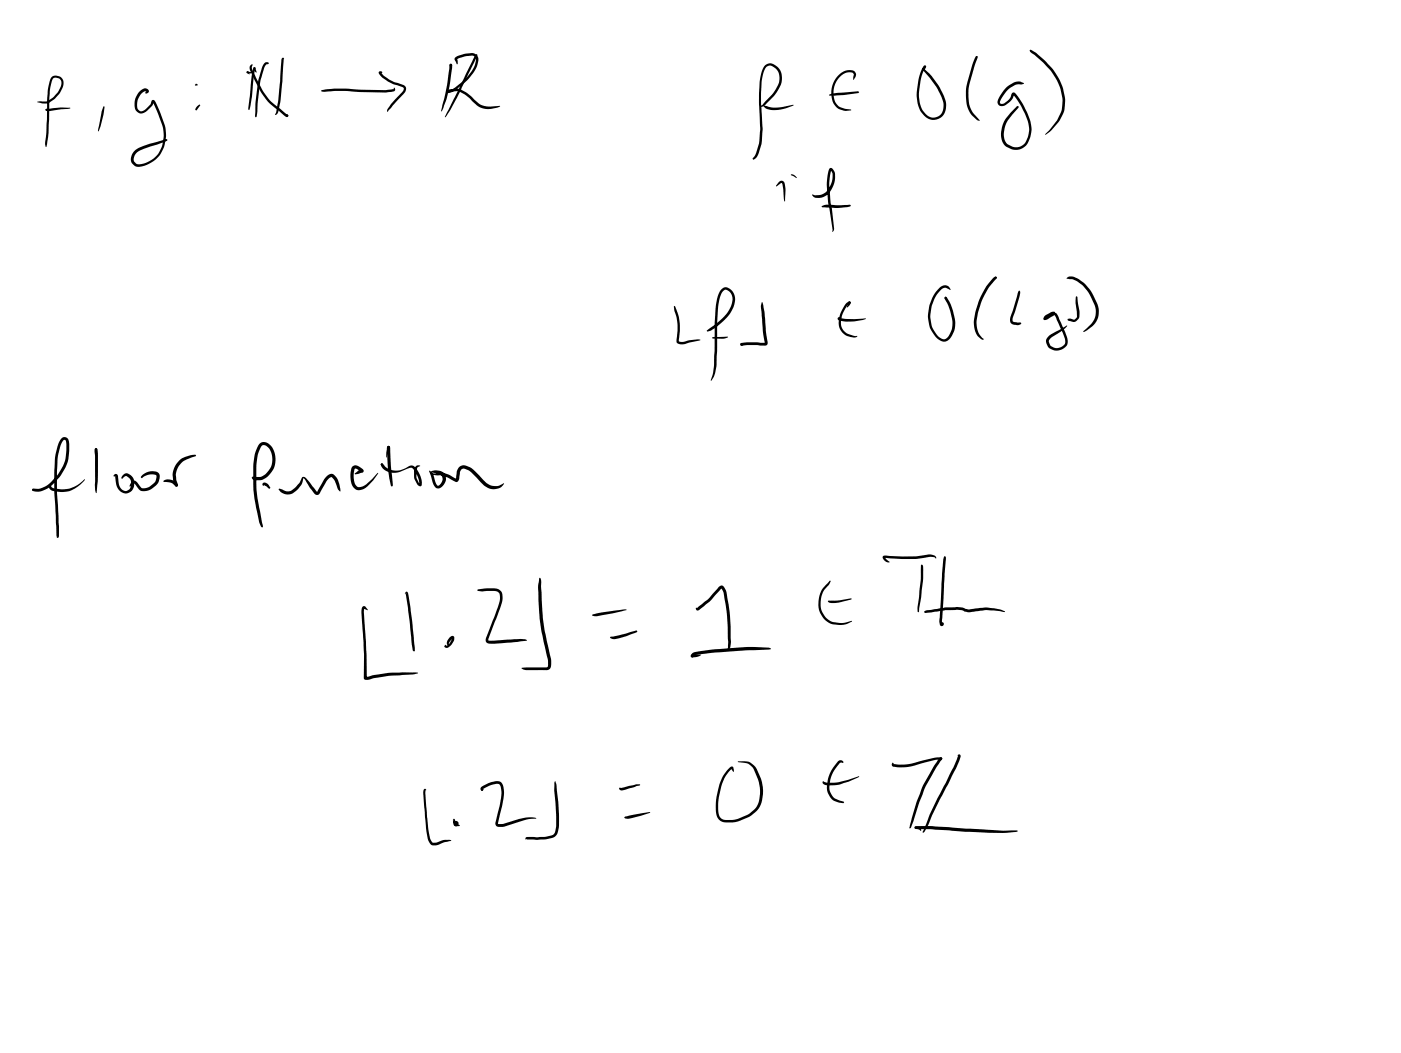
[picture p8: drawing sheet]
<svg xmlns="http://www.w3.org/2000/svg" width="108mm" height="81mm" viewBox="0 0 108 81" stroke-linecap="round" stroke-linejoin="round" font-family="sans-serif">
<g fill="#000">
<path d="M4 5.9l.3-.1 .3 .1a.63 .63 0 0 1 .2 .9 1.69 1.69 0 0 1-1.6 1.2l-.3-.1 .8-.1a1.86 1.86 0 0 0 1-1.4l-.1-.3-.5-.1a2.03 2.03 0 0 0-.3 1.2v.7a13.5 13.5 0 0 1-.2 3.4h-.1v-.2l.1-2.9a4.7 4.7 0 0 1 .4-2.3zM3.6 8.4l1.1-.1h.7l-1.7 .3-.2-.1zM3.6 8.4l.1 .1h-.1h-.1zM3.5 8.4h.2l-.1 .1zM8 8.2h.1l-.1 .7-.4 1.2zM10.8 7l.4-.2 .3 .2-.1 .2h-.2l.1-.2h-.1l-.3 .2a.9 .9 0 0 0-.1 1.4l.4-.2 .4-.4 .1-.3 .3 .1a7.5 7.5 0 0 1 .8 2.6v.3a2.49 2.49 0 0 1-.8 1.6 1.68 1.68 0 0 1-1.6 .5l-.2-.2a.84 .84 0 0 1 .5-1.2l2.1-.7 .1 .1-2.2 .9a.61 .61 0 0 0-.4 .8l.2 .1a1.94 1.94 0 0 0 2-1.5l.1-.6v-.6l-.8-2-.1 .3-.5 .4-.3 .1h-.2a1.13 1.13 0 0 1 .1-1.7zM15.1 6.5h.1l-.1 .1zM15.2 8.2l.2-.1-.3 .4v-.1zM19 5.5l.4 .1h-.3zM19 5.5h.1l.1 .2-.2-.1zM19.3 5h.2l-.1 .4 .7 1.3a4.2 4.2 0 0 0 1.6 1.8l.5 .4v.1h-.2l-.4-.4a4.5 4.5 0 0 1-1.7-1.8l-.6-1.3a.41 .41 0 0 1 0-.5zM19.6 5.2l.1 .1-.3 2.2-.2 1-.1-.2 .3-2.1z"/>
<path d="M19.5 5.2h.2l.1 .4-.2-.1zM20.4 4.9l.1-.1 .2 .1-.3 .2-.3 1.1-.4 2.8v-1l.2-1.8 .3-1zM21.7 4.5l.1-.1 .1 .1-.1 .1h.1l-.3 3.2-.2 .8-.2 .3 .2-1.2zM22 8.8h.2v.2h-.1zM22 8.9h.2v.1h-.2zM24.8 6.9l1.8-.1 3.1 .1h.6l.1-.1v.1v.1l-.7 .1-3.1-.1-1.6 .1h-.2zM29.2 5.5h.2l.1 .1-.2 .1 .1-.1 .6 .5 1.3 .6a.46 .46 0 0 1-.2 .6l-1.2 1.3a.09 .09 0 0 1-.1-.1 .09 .09 0 0 1 .1-.1l1.1-1.4 .1-.2-1.2-.5-.5-.4-.2-.2zM34.7 4.9a.13 .13 0 0 1 .1 .1 .13 .13 0 0 1 0 .2l-.1 .1zM34.7 4.9l.1 .1-.1 1.3a5.9 5.9 0 0 1-.7 2.3l.4-2.1zM35.1 4.4l.6-.2 .6-.1h.3l.2 .2a1.41 1.41 0 0 1-.4 1.4 3.4 3.4 0 0 1-1.9 1.5 .16 .16 0 0 1 0-.2 .16 .16 0 0 1 .2-.1h.8l.5 .3 .6 .5a1.42 1.42 0 0 0 1.2 .5h.7l-.7 .2a1.73 1.73 0 0 1-1.6-.8l-.8-.5h-.8v-.1a3.8 3.8 0 0 0 2.1-2.3l-.1-.3-.1-.1h-.6l-.7 .2v.5l-.2-.4zM36.6 4.2h.1l.1 .1-1.3 2.7-.8 1.5-.4 .5zM58.9 5a.88 .88 0 0 1 1.3 .9 2.05 2.05 0 0 1-.6 1.5l-.7 .8h-.3l.9-.9a1.55 1.55 0 0 0 .4-1.8l-.1-.2a.49 .49 0 0 0-.7-.2v.1a2.22 2.22 0 0 0-.4 1.3l-.1 1.4 .1 2.3a3.3 3.3 0 0 1-.4 1.9 .19 .19 0 0 1-.3 .1l.2-.3a4.8 4.8 0 0 0 .4-1.9l-.1-1.1a8.1 8.1 0 0 1 .3-3.7z"/>
<path d="M58.9 8.1l.2 .1a2.12 2.12 0 0 0 1.4 0l.7-.1-.6 .2a1.59 1.59 0 0 1-1.8-.1zM60 14l.3-.1 .2 .2v.6v.8l-.2-1.4-.5 .2zM61 13.4l.2 .1 .2 .2-.5-.2zM63.9 13a.39 .39 0 0 1 .4 .5 1.48 1.48 0 0 1-1.4 1.7h-.2l-.1-.2h.7a1.42 1.42 0 0 0 .7-1.9h.1a4 4 0 0 0-.2 1.8l.4 2.7-.2 .3-.2-1.8a6.1 6.1 0 0 1 0-3zM63.3 15.9l.4-.1h1.8h.1a5.2 5.2 0 0 1-2.2 .2zM63.9 7.3l.7-.1 1.5-.2 .1 .1-1.2 .2-1.1 .1zM64.6 5.8a.84 .84 0 0 1 1.4-.1l-.1 .2-.1 .3-.1-.6h-.4a1.61 1.61 0 0 0-.6 2.6l.9 .3h-.4l-.5-.1a1.71 1.71 0 0 1-.3-2.4zM71.2 5.1l.1-.1a.25 .25 0 0 1-.2 .4l.1-.3 .1 .1a3.8 3.8 0 0 0-.2 3.3l.2 .2a.82 .82 0 0 0 1 .2 .82 .82 0 0 0 .4-1l-.1-.1a6 6 0 0 0-1.5-2.5h.1a5.3 5.3 0 0 1 1.6 2.4 1.06 1.06 0 0 1-.5 1.5 1.06 1.06 0 0 1-1.4-.7 4.4 4.4 0 0 1 .3-3.4zM75.2 4.3l.1 .1v.1zM75.2 4.3l.1 .1-.6 1.9a2.89 2.89 0 0 0 .3 2.5l.5 .5h-.2l-.4-.4a2.89 2.89 0 0 1-.3-2.6l.3-1.4zM77.5 6.7l.8-.4h.3l.3 .1-.5 .1a2.13 2.13 0 0 0-1.4 1.3l.1 .2a.96 .96 0 0 0 .8-.8l.2-.1a4.1 4.1 0 0 1 1.2 1.9l.1 .2a1.84 1.84 0 0 1-.7 2.3h-.7l-.6-.4a1.79 1.79 0 0 1 .1-2l.9-.9h.1v.1a2.91 2.91 0 0 0-1.1 1.9l.1 .7 .1 .2 .4 .2a.99 .99 0 0 0 1.3-1v-.3a5.1 5.1 0 0 0-1.2-2.6v-.1a.91 .91 0 0 1-1.2 .8v-.2a1.77 1.77 0 0 1 .6-1.2zM79.4 3.8l.5 .3 1.1 1.1a3.7 3.7 0 0 1 .9 3.7l-.3 .5-.6 .6-.5 .4 .9-1.1a3.3 3.3 0 0 0-.5-3.9l-1.5-1.4-.1-.1z"/>
<path d="M2.5 37.7h.2l-.1 .1-.1-.1zM4.7 33.8l.3-.1a.46 .46 0 0 1 .3 .6 3.6 3.6 0 0 1-2.2 3.6l-.5-.1-.1-.1h.1a1.54 1.54 0 0 0 1.4-.6 3.3 3.3 0 0 0 1.1-3l-.1-.2a.46 .46 0 0 0-.3 .5l-.3 .9v1l.1 5-.1 .2v-.1v-.1a46.1 46.1 0 0 1-.2-5.9 3 3 0 0 1 .5-1.6zM3.8 37.5l.1-.1v.1l.2 .1a2.37 2.37 0 0 0 2.4-.7 2.15 2.15 0 0 1-2.5 .9l-.2-.2zM7.3 34.6l.1-.1 .1 .1-.1 .5zM7.3 34.5h.1a.5 .5 0 0 1 .1 .6v2l-.1 .9-.1-.6zM8.8 36.6a.19 .19 0 0 1 .2 0 .19 .19 0 0 1 .1 .2l.1 .6 .3 .4h.3l.2-.1 .1-.3a.61 .61 0 0 0-.4-.7l-.2 .2a.15 .15 0 0 1-.1-.2 .15 .15 0 0 1 .1-.1 .62 .62 0 0 1 .7 .1 .62 .62 0 0 1 .1 .7 .7 .7 0 0 1-.7 .6 .7 .7 0 0 1-.6-.7l-.1-.6h-.2zM10.2 37.1a.35 .35 0 0 1 .5 .2l.3 .3a1.13 1.13 0 0 0 .9-.5l.1-.5a1.01 1.01 0 0 0-1 .2h-.1a.25 .25 0 0 1 .2-.3 .78 .78 0 0 1 1.2 0v.2a1.21 1.21 0 0 1-1.5 1.1l-.5-.6-.3 .3zM12.6 37a.84 .84 0 0 1 1.1 .3h-.1l.1 .1a.24 .24 0 0 1-.2 .1 .24 .24 0 0 1-.2-.2l-.7-.2zM13.8 35.5a1.98 1.98 0 0 1 1.2-.5l.1 .1v.1a1.78 1.78 0 0 0-1.3 .7 1.33 1.33 0 0 0-.2 1.1l.1 .4-.1 .1-.2-.4a1.54 1.54 0 0 1 .2-1.4zM20 34.2l.2-.1a1.12 1.12 0 0 1 1 1.3 1.63 1.63 0 0 1-1.2 1.6h-.4l-.2-.2 .1-.1h.6l.4-.2a1.36 1.36 0 0 0-.1-2.2h-.2a2.69 2.69 0 0 0-.4 1.9 17.1 17.1 0 0 0 .5 4.4h-.1l-.1-.1a12.9 12.9 0 0 1-.5-5l.1-.6zM20.3 37.2l.3 .1 .2 .3-.1 .1-.3-.3h-.1zM21.5 37.7v-.1l.6 .3a.77 .77 0 0 0 .8-.4l.4-.7 .1-.1 .4 .4 .6 .8 .1-.1a2.39 2.39 0 0 1 .9-1.2l.2-.1 .1 .1a1.35 1.35 0 0 1 .5 .9v.4l-.2-.2-.3-.7-.2-.2h-.1a2.76 2.76 0 0 0-.8 1.2l-.1 .1h-.2l-.9-1.2a1.36 1.36 0 0 1-1.4 1.2l-.3-.2z"/>
<path d="M27.2 36l.3-.1a.5 .5 0 0 1 .5 .5l-.6 .2-.1-.1 .3-.2 .3-.1-.1 .1-.4-.2-.1 .4a.88 .88 0 0 0 .3 1h.3l.3-.2 .9-.9-.3 .6-.6 .6a.7 .7 0 0 1-.8 .1 .7 .7 0 0 1-.4-.8 1.4 1.4 0 0 1 .2-.9zM29.3 35.8l.1-.1 .1 .1-.1 .1zM29.4 35.7l.1 .1-.1 .1-.1-.1zM29.4 35.7h.1l.2 .3 .4 .2a1.82 1.82 0 0 0 1.6-.3 1.48 1.48 0 0 1 .8 1.5l-.2 .1-.2-.2-.2-.4v-.6a.32 .32 0 0 1 .1-.4 .32 .32 0 0 1 .4 0l-.2 .1-.1 .3v.5l.3 .5h-.1l-.1-.5-.3-.6-.2-.2-.3 .1a1.52 1.52 0 0 1-1.9 0zM29.8 34.4h.1l.1 .1-.2 .8zM29.9 34.4l.2 .1-.1 .1-.2-.1zM29.9 34.4l.2 .1 .2 2.9-.1 .1-.3-1.2zM33.1 36.3l.3 .2 .2 .7 .2 .2 .3-.3-.1-.4-.1-.2-.6-.1h.8l1.1 .5h-.1l.1-.7a.51 .51 0 0 1 .7-.3l.6 .3 1 1a1.04 1.04 0 0 0 1.3 0v.1a1.01 1.01 0 0 1-1.5 .1l-1-1-.5-.3-.3 .1-.1 .5a.31 .31 0 0 1-.3 .4l-1-.5-.8-.1a.14 .14 0 0 1-.1-.1 .14 .14 0 0 1 .1-.1 .7 .7 0 0 1 1 .5 .7 .7 0 0 1-.7 .8l-.2-.4zM51.9 23.6h.1l.2 .4a4.3 4.3 0 0 1 .1 2.2v.1h.3l.5-.1h.9l-1.3 .3h-.3a.27 .27 0 0 1-.3-.3l.1-.2a3.7 3.7 0 0 0-.2-2zM55.6 22.3a.69 .69 0 0 1 .7 0 .69 .69 0 0 1 .3 .7 3.1 3.1 0 0 1-2.1 2.6v-.1l.2-.2a3.2 3.2 0 0 0 1.7-2.2l-.1-.5-.4-.3a.95 .95 0 0 0-.5 .9l-.1 1.7-.1 3.3-.2 .7-.2 .4a4.9 4.9 0 0 0 .3-2.2 18.6 18.6 0 0 1 .2-4.2zM54.9 26h1.2l-.4 .1h-.8zM58.7 23.3l.2 .8 .2 2.2a.23 .23 0 0 1 0 .2 .23 .23 0 0 1-.2 .1h-1.8l-.1-.1 .1-.1h.4h1.5l-.2-.9-.2-1.9z"/>
<path d="M57.1 26.5h.3l-.2 .2-.2-.1zM64.6 24.5h.2l-.1 .1v-.1l.6 .1h1.4l-.8 .2h-.7l-.6-.1-.1-.1zM65.4 23.3h.1v.1l-.2 .3zM65.4 23.3h.1v.1h-.1zM65.2 23.4l.3-.2v.1v.1a1.65 1.65 0 0 0-.5 2.1l.3 .2 .8 .2-.3 .1-.5-.1a1.28 1.28 0 0 1-.5-1.9zM72.8 22.9l.2 .1h-.1h-.1zM72.4 22.2a.49 .49 0 0 1 .8 0v.1l-.4-.1a1.31 1.31 0 0 0-.9 1 2.79 2.79 0 0 0-.1 2 1.32 1.32 0 0 0 .9 .9h.1a1.06 1.06 0 0 0 .6-.8 3.3 3.3 0 0 0-.6-2.3l.1-.1h.1a3.4 3.4 0 0 1 .5 2.5 .94 .94 0 0 1-.8 .9 1.71 1.71 0 0 1-1.1-1.4 3 3 0 0 1 .8-2.7zM76.7 21.3l.1 .1-.1 .1zM76.6 21.4l.1-.1 .1 .1-.2 .3a5.6 5.6 0 0 0-1.4 3.1l.2 .8 .4 .5h-.2a1.91 1.91 0 0 1-.4-2.1 5.8 5.8 0 0 1 1.4-2.6zM78.5 22.4h.1v.3l-.6 1.9 .1 .2 .6 .1-.1 .1-.2 .1-.5-.2-.1-.3zM80.5 24.3l.6-.3 .2 .1-.7 .5-.1-.1 .7-.4a.53 .53 0 0 1 .5 .6l.6 1.5-.1 .4-.3 .3a.9 .9 0 0 1-.8 .1l-.4-.3-.1-.4v-.2l.4-.3 1.2-.7-1.4 1.1 .1 .4 .3 .2h.3l.4-.1 .2-.2v-.3l-.8-1.9-.5 .3a.18 .18 0 0 1-.3 .1 .18 .18 0 0 1 0-.3zM82.2 21.4l.1-.1a1.1 1.1 0 0 1 1 .4 3.4 3.4 0 0 1 1.3 2.6l-.3 .7-.8 .6v-.1l.6-.5a1.46 1.46 0 0 0 .1-1.8 2.73 2.73 0 0 0-1.5-1.7z"/>
<path d="M82.9 22.9l.1-.1v.1l.2 1.5-.3 .4h-.4a.15 .15 0 0 1-.2-.1 .15 .15 0 0 1 0-.1h.5l.2-.2zM27.9 46.7h.2l.2 .3-.3-.1 .3 5.3-.1-.1 1.7-.2h2.3l-.4 .1-1.8 .1-1.3 .2a.53 .53 0 0 1-.7-.1l.1-1.8-.3-3.2zM31.3 45.6l.1 .1 .2 1.1 .4 3.4a.16 .16 0 0 1-.2-.1 .16 .16 0 0 1 0-.2l-.5-4.2v.1l-.1-.1zM34.7 49.1a.2 .2 0 0 1 .3-.1 .2 .2 0 0 1 0 .3l-.4 .5-.2 .1h-.1l-.1-.1 .1-.1 .1 .1v-.1l.3-.1 .1-.5 .1 .1-.4 .5-.1-.3zM36.8 45.4l.7-.1 .9 .1a.73 .73 0 0 1 .3 1l-1.1 2.8v.1l.2 .1a9.9 9.9 0 0 1 2.8-.1l-.2 .1a10 10 0 0 1-2.8 .2 .29 .29 0 0 1-.1-.5l.8-2.1a1.67 1.67 0 0 0 .2-1.3l-.3-.1h-1.1l-.3-.1zM41.6 44.5a.91 .91 0 0 1 .1 .8 20 20 0 0 0 .7 5.4v.7l-.3 .2a4.1 4.1 0 0 1-1.9-.1l2-.1v-.6l-.3-1.5a15.8 15.8 0 0 1-.4-4.5zM45.7 47.3l1.6-.2 1-.1-2.3 .5h-.3zM47 49.1l2-.5h.1a3.1 3.1 0 0 1-2.1 .6zM53.3 50.4l.3-.2 1.1-.1 2.8-.2h1.8l.1 .1-4.6 .3-1.2 .2-.3 .2-.1-.2zM53.3 50.5h.1v.1h-.2zM53.6 46.8h.2l.7-.6 .9-1a.28 .28 0 0 1 .3-.1 .28 .28 0 0 1 .2 .3l.2 1.2 .2 1.7v1.2v.4l-.2 .2h-.1l.1-.6-.1-2.2-.2-1.6-.2-.4-.9 1-.8 .7a.16 .16 0 0 1-.2 0 .16 .16 0 0 1-.1-.2zM53.3 50.5l.7-.1a.78 .78 0 0 1-.7 .2z"/>
<path d="M56.1 59.3l.1-.2a.17 .17 0 0 1 .3 0 .17 .17 0 0 1 0 .2v.2l-.2-.3h.1l-.2 .2a4.6 4.6 0 0 0-.8 3.5l.3 .2a2.72 2.72 0 0 0 2.7-1.2 2.95 2.95 0 0 0 0-1.8l-.3-.8-.3-.3-.2-.2-.8-.1h.6a1.01 1.01 0 0 1 .9 .6 3.2 3.2 0 0 1 .4 2.5 2.66 2.66 0 0 1-3.2 1.4 1.5 1.5 0 0 1-.3-1.4 4.1 4.1 0 0 1 .9-2.5zM63.8 46.3l1.8-.1-1.3 .3-.4-.1-.1-.1zM63.9 44.8h.1l-.1 .2-.4 .4a1.62 1.62 0 0 0 .7 2.5l.6 .1 .8-.1a1.89 1.89 0 0 1-1.5 .2 1.8 1.8 0 0 1-.7-2.8zM64.6 58.7l.2-.1 .2 .1-.1 .1h-.2a2.68 2.68 0 0 0-.8 2l.1 .2 .3 .5 .7 .3-.3 .1-.4-.2a1.46 1.46 0 0 1-.5-1.8l.3-.6zM68 42.9l2.8-.1a1.55 1.55 0 0 1 1.3 0v.2l-.1-.1h-.3l-1.2 .2-1.9-.1h-.4v-.1l.3 .4-.4-.1-.1-.2zM68.7 58.8h.1l.1 .1a3.6 3.6 0 0 0 1.6-.1l1.7-.4a.28 .28 0 0 1 .4 .1l-.6 .1-1.4 .3a2.38 2.38 0 0 1-1.9 .1zM71 43.6l.1-.1v.1v1l-.3 2.6-.1-.4 .2-2.1zM71.3 47.1l1.5-.3h.9l.9 .2 1.4-.2 1.1 .2 .3 .1-1.4-.1-1.4 .2-.9-.2h-.9l-1.5 .2zM71.3 47.1l.1 .1h-.1zM72.4 58.4h.2v.1h-.2zM72.4 58.4h.2v.1l-1.3 2.1-1.1 3.1-.1 .1 .5-2 .5-1.2 .9-1.6zM72.7 42.9l.1-.1 .1 .2-.3 5.1-.1-.1 .1-.1 .1 .3a.15 .15 0 0 1-.2 0 .15 .15 0 0 1-.1-.1l.2-3.9z"/>
<path d="M73.8 58.2h.2v.1l-.3 .9-1.3 2.4-.9 2-.4 .6v-.1l.5-1.3 1.9-3.7 .3-.8h.1l-.1-.1zM32.7 60.8l.1 .1h-.1l.3 2.7a2.15 2.15 0 0 0 .3 1.3h.3l.6-.2 .6 .1-1.1 .3h-.5a1.77 1.77 0 0 1-.4-1.2l-.2-2.8zM34.9 63.2l.1-.1 .1 .4 .1-.1 .2 .2-.2 .1-.2-.2a.2 .2 0 0 1 .2-.2 .2 .2 0 0 1 .2 .2 .2 .2 0 0 1-.2 .2l-.2-.1zM37.1 60.6l.7-.3 .7-.1a.54 .54 0 0 1 .3 .5v.8l-.4 1.9 .4 .1a4.9 4.9 0 0 1 2.2-.5l.3 .1-.8 .1-1.7 .5h-.5l-.1-.3 .4-1.7a1.34 1.34 0 0 0-.1-1.3l-.7 .1-.6 .3a.13 .13 0 0 1-.2 0 .13 .13 0 0 1 .1-.2zM37.1 60.8h.1v.1h-.1zM37.1 60.8l.1-.1v.2h-.1zM42.8 60.2l.1 .3 .1 1.3 .1 1.6a1.04 1.04 0 0 1-.5 1.1l-1.2 .2h-.9v-.1l.1-.1h1.5l.5-.2 .1-.1 .2-.7-.2-2.6zM47.7 60.7l1.3-.3 .3 .1-1.4 .4h-.1zM48.2 62.9l1.9-.3-1.6 .5h-.3l-.1-.1zM63.4 60.3v-.1l.3 .1h.9l1.6-.5-1.2 .5a2.42 2.42 0 0 1-1.5 .1zM70.5 63.7h1.3l5.5 .3h1.1v.1a15.9 15.9 0 0 1-3.8 0l-4-.2-.1-.1zM70.5 63.7l.4 .1 .1 .2-.5-.2z"/>
</g>
</svg>
